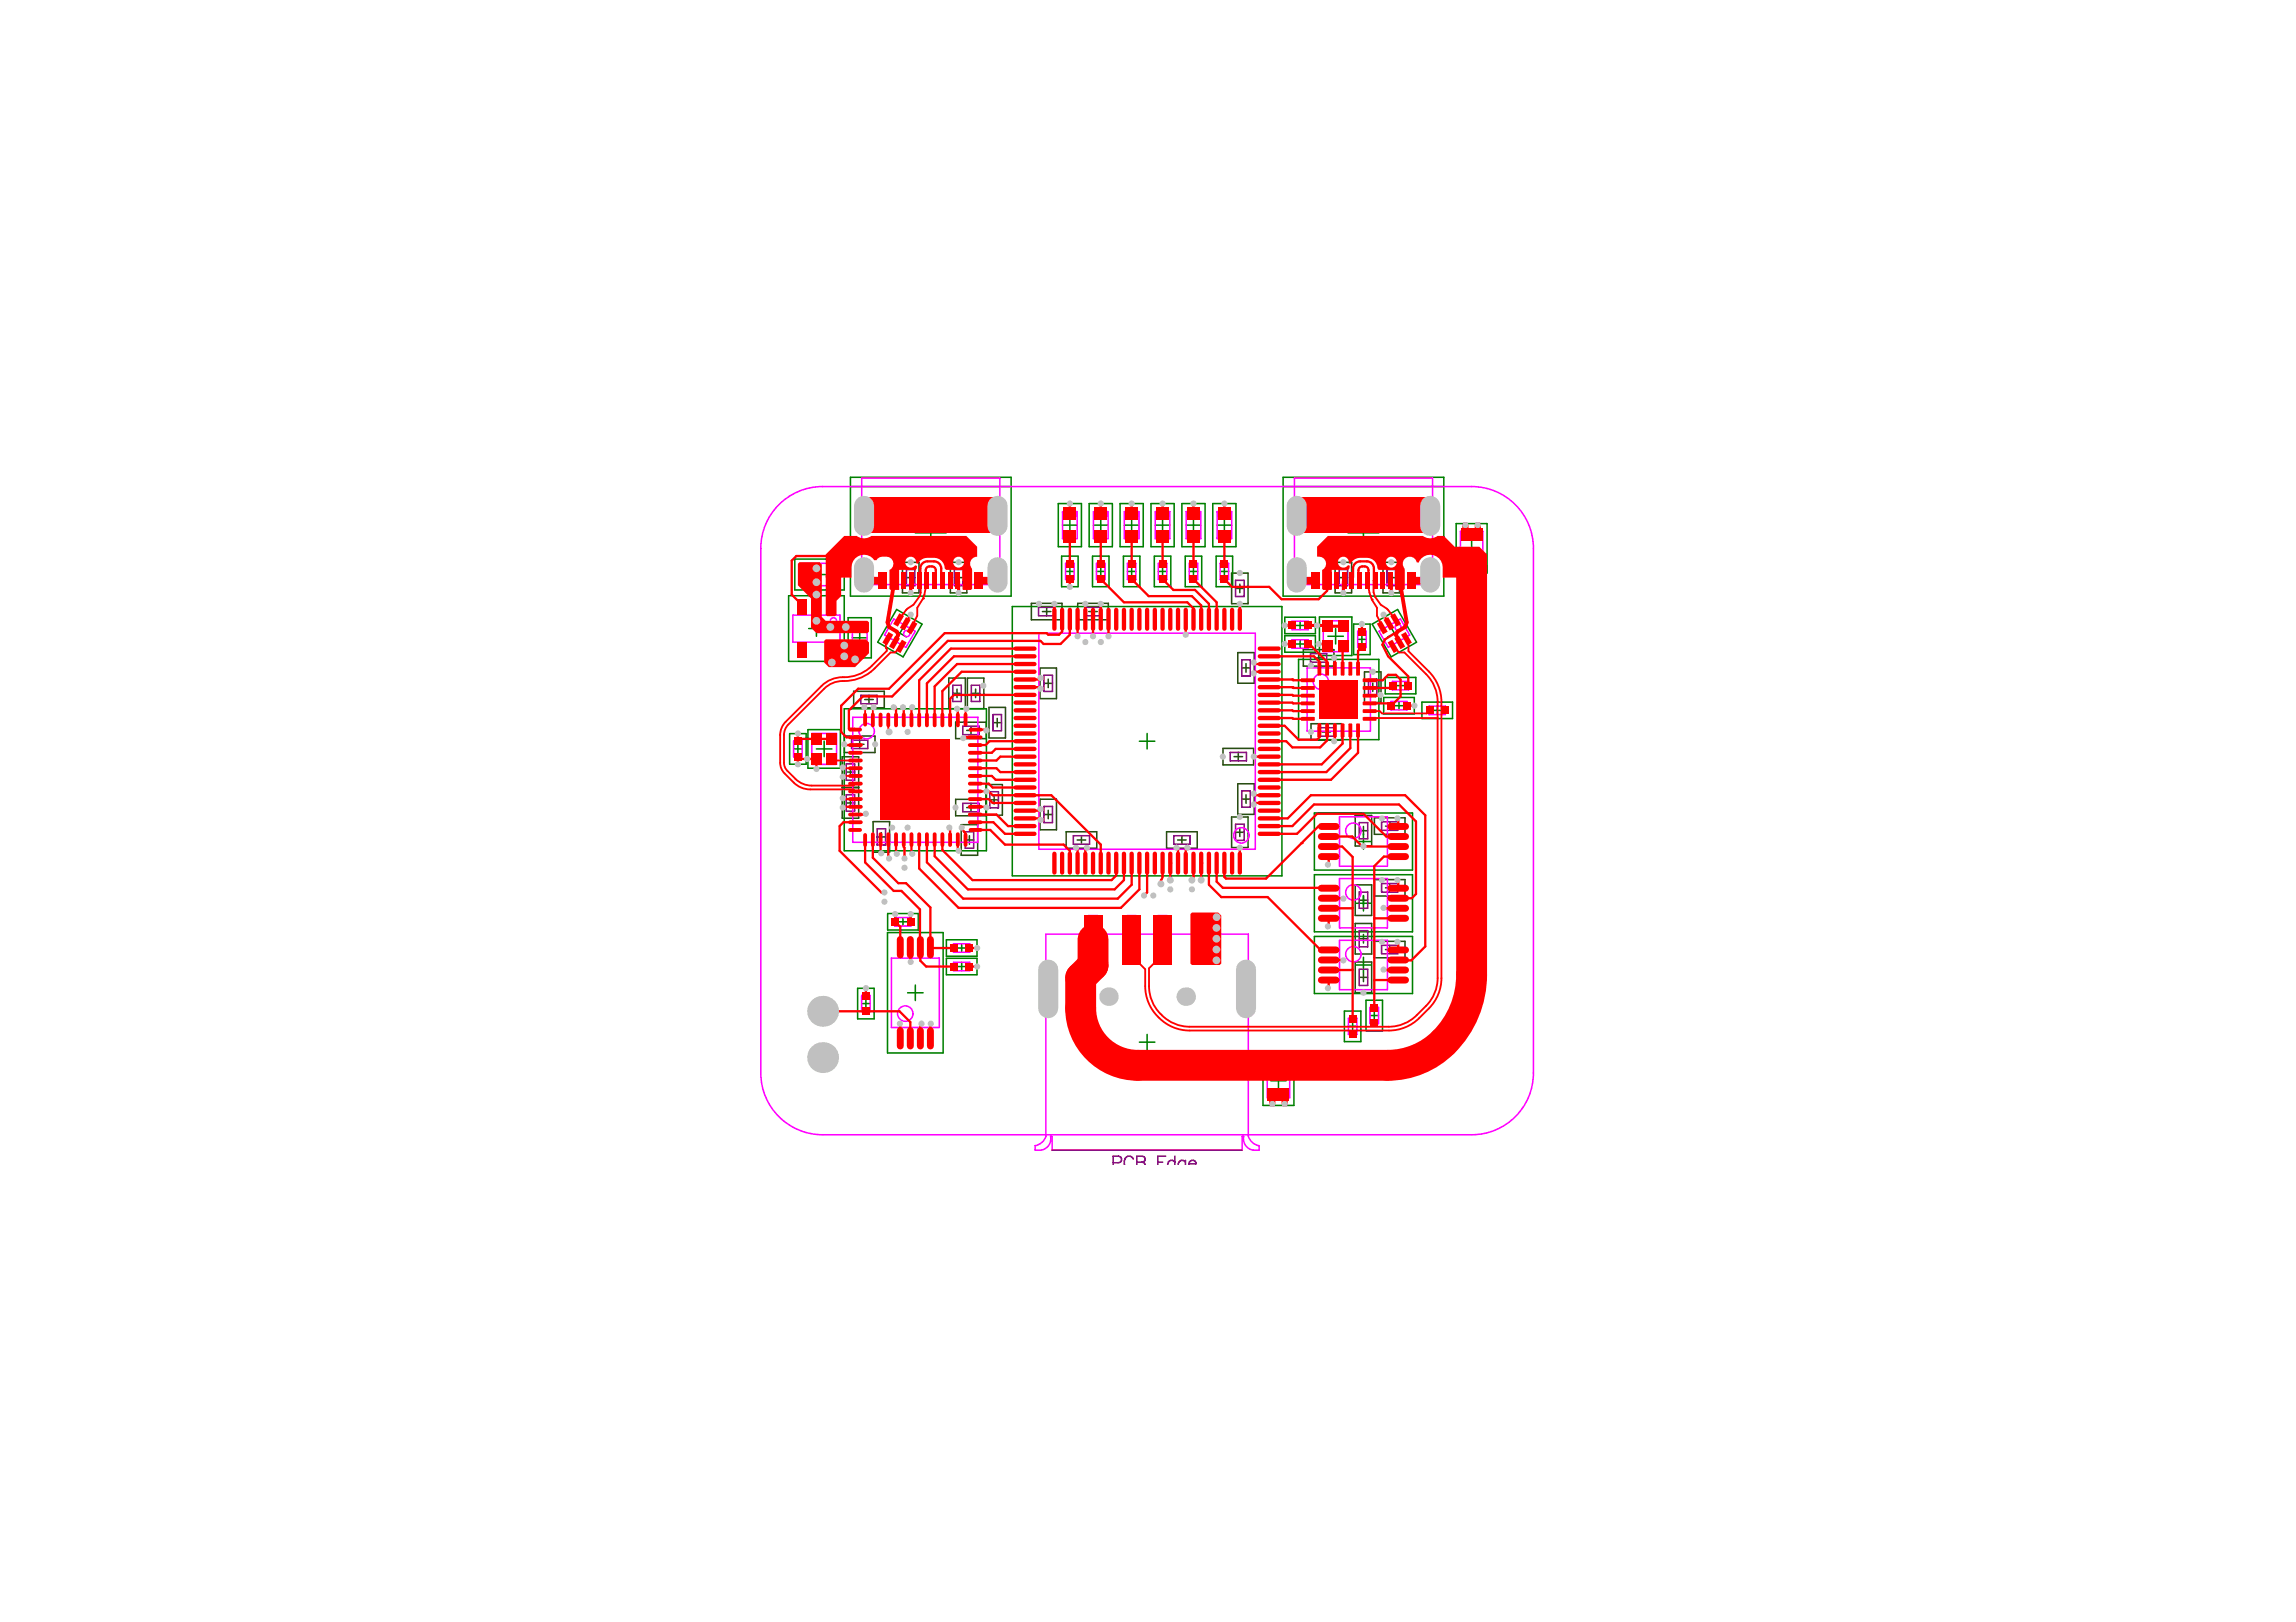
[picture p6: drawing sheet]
<svg xmlns="http://www.w3.org/2000/svg" width="297mm" height="210mm" viewBox="0 0 297 210" stroke-linecap="round" stroke-linejoin="round" font-family="sans-serif">
<g fill="none" stroke="#274e13" stroke-width=".2">
<path d="M116.8 72.8h2.1v3.9h-2.1zM117.3 74.7h1.1M117.8 74.2v1.1M123 72.8h2.1v3.9h-2.1zM123.5 74.7h1.1M124 74.2v1.1M133.4 78.1h4v2.1h-4zM134.9 79.1h1.1M135.4 78.6v1.1M139.4 78.1h4v2.1h-4zM140.9 79.1h1.1M141.4 78.6v1.1"/>
<path d="M159.3 74.2h2.2v3.9h-2.2zM159.9 76.1h1M160.4 75.6v1.1M172.7 72.8h2.2v3.9h-2.2zM173.2 74.7h1.1M173.8 74.2v1.1M178.9 72.8h2.2v3.9h-2.2zM179.4 74.7h1.1M180 74.2v1.1M109 97.9h2.1v4h-2.1zM109.2 95.3h4v2.1h-4zM109.5 99.9h1.1"/>
<path d="M110 99.4v1.1M110.4 89.5h4v2.1h-4zM110.7 96.3h1.1M111.2 95.8v1.1M111.9 90.5h1.1M112.4 90v1.1M122.7 87.7h2.2v4h-2.2zM123.3 89.7h1.1M123.6 93.5h4v2.1h-4zM123.8 89.2v1.1M125.1 94.5h1.1M125.1 87.7h2.2v4h-2.2z"/>
<path d="M125.6 94v1.1M125.7 89.7h1.1M126.2 89.2v1.1M127.9 91.5h2.2v4h-2.2zM128.5 93.5h1.1M129 93v1.1M134.5 86.5h2.2v3.9h-2.2zM135.1 88.4h1.1M135.6 87.9v1.1M158.2 96.9h4v2.1h-4zM159.7 97.9h1M160.1 84.5h2.2v3.9h-2.2z"/>
<path d="M160.2 97.4v1.1M160.6 86.4h1.1M161.2 85.9v1.1M168.6 84.1h4v2.1h-4zM169.6 93.7h4v2.1h-4zM170 85.1h1.1M170.6 84.6v1.1M171 94.7h1.1M171.6 94.2v1.1M176.5 87h2.2v3.9h-2.2zM177 88.9h1.1M177.6 88.4v1.1"/>
<path d="M109 101.9h2.1v4h-2.1zM109.5 103.9h1.1M110 103.4v1.1M113 106.3h2.1v4h-2.1zM113.5 108.3h1.1M114 107.8v1.1M123.6 103.4h4v2.2h-4zM124.3 106.7h2.2v4h-2.2zM124.9 108.7h1.1M125.1 104.5h1.1M125.4 108.2v1.1M125.6 104v1.1"/>
<path d="M127.5 101.5h2.2v4h-2.2zM128.1 103.5h1.1M128.6 103v1.1M134.5 103.4h2.2v4h-2.2zM135.1 105.4h1.1M135.6 104.9v1.1M137.9 107.6h4v2.2h-4zM139.4 108.7h1.1M139.9 108.2v1.1M150.9 107.6h4v2.2h-4zM152.4 108.7h1.1M152.9 108.2v1.1"/>
<path d="M159.3 105.7h2.2v4h-2.2zM159.9 107.7h1M160.1 101.4h2.2v4h-2.2zM160.4 107.2v1.1M160.6 103.4h1.1M161.2 102.9v1.1M175.3 105.5h2.2v4h-2.2zM175.3 114.5h2.2v4h-2.2zM175.3 119.5h2.2v4h-2.2zM175.8 116.5h1.1M175.8 107.5h1.1M176.4 107v1.1"/>
<path d="M176.4 115.9v1.1M177.8 105.8h4v2.2h-4zM177.8 113.8h4v2.2h-4zM179.2 114.9h1.1M179.2 106.9h1.1M179.8 106.4v1.1M179.8 114.3v1.1M175.3 124.5h2.2v4h-2.2zM175.8 126.5h1.1M175.8 121.5h1.1M176.4 120.9v1.1M176.4 125.9v1.1"/>
<path d="M177.8 121.8h4v2.1h-4zM179.2 122.9h1.1M179.8 122.3v1.1"/>
</g>
<g fill="none" stroke="#008000" stroke-width=".2">
<path d="M102 77.1h7.2v8.5h-7.2zM102.8 72.4h6.4v3.9h-6.4zM105 74.3h2M106 73.4v1.9M109.7 79.9h3v5.2h-3zM110 61.8h20.8v15.3h-20.8zM110 63h20.8M116 78.9l3.3 1.9-2.5 4.2-3.2-1.9zM118.4 69h4M120.4 67v4M131 78.5h34.8v34.8h-34.8zM136.9 65.2h3v5.5h-3z"/>
<path d="M137.3 72h2.2v3.9h-2.2zM137.5 68h1.9M137.9 74h1.1M138.4 67v1.9M138.4 73.4v1.1M140.9 65.2h3v5.5h-3zM141.3 72h2.2v3.9h-2.2zM141.5 68h1.9M141.9 74h1.1M142.4 67v1.9M142.4 73.4v1.1M144.9 65.2h3v5.5h-3z"/>
<path d="M145.3 72h2.2v3.9h-2.2zM145.5 68h1.9M145.9 74h1.1M146.4 67v1.9M146.4 73.4v1.1M148.9 65.2h3v5.5h-3zM149.3 72h2.2v3.9h-2.2zM149.5 68h1.9M149.9 74h1.1M150.4 67v1.9M150.4 73.4v1.1M152.9 65.2h3v5.5h-3z"/>
<path d="M153.3 72h2.2v3.9h-2.2zM153.5 68h1.9M153.9 74h1.1M154.4 67v1.9M154.4 73.4v1.1M156.9 65.2h3v5.5h-3zM157.3 72h2.2v3.9h-2.2zM157.5 68h1.9M157.9 74h1.1M158.4 67v1.9M158.4 73.4v1.1M166 61.8h20.8v15.3h-20.8z"/>
<path d="M166 63h20.8M166.2 79.9h4v2.1h-4zM170.7 79.8h4.2v5h-4.2zM174.4 69h4M176.4 67v4M188.4 67.8h4v6.4h-4zM189.4 71h2M190.4 70v2M102.2 94.9h2.1v4h-2.1zM102.7 96.9h1.1M103.2 96.4v1.1M104.5 94.4h4.2v5h-4.2z"/>
<path d="M104.6 81.3h2M105.6 80.3v2M105.6 96.9h2M106.6 95.9v2M109.2 91.7h18.4v18.4h-18.4zM110.3 82.5h1.9M111.2 81.6v1.9M115.6 81.4l1.7 1M116.9 81.1l-1 1.7M118.4 99.9v2M147.4 95.9h2M148.4 94.9v2"/>
<path d="M166.2 82.3h4v2.1h-4zM167.6 80.9h1.1M167.6 83.3h1.1M168 85.3h10.4v10.4h-10.4zM168.2 80.4v1.1M168.2 82.8v1.1M171.8 82.3h2M172.2 90.5h2M172.8 81.3v2M173.2 89.5v2M175.1 80.8h2.2v3.9h-2.2zM175.6 82.7h1.1"/>
<path d="M176.2 82.2v1.1M177.5 80.8l3.3-1.9 2.5 4.2-3.3 1.9zM179 90.3h4v2.1h-4zM179.2 87.7h4v2.1h-4zM179.9 81.1l1 1.7M180.4 91.3h1.1M180.6 88.7h1.1M181 90.8v1.1M181.2 88.2v1.1M181.3 81.4l-1.8 1M184 90.9h3.9v2.1h-3.9zM185.4 91.9h1.1"/>
<path d="M185.9 91.4v1.1M114.8 118.2h4v2.2h-4zM116.3 119.3h1.1M116.8 118.7v1.1M117.4 100.9h2M170 105.2h12.7v7.4h-12.7zM170 113.2h12.7v7.4h-12.7zM175.4 116.9h2M175.4 108.9h2M176.4 107.9v2M176.4 115.9v2M111 127.9h2.1v4h-2.1z"/>
<path d="M111.5 129.9h1.1M112 129.3v1.1M114.8 120.7h7.2v15.6h-7.2zM117.4 128.5h2M118.4 127.5v2M122.4 121.6h4v2.1h-4zM122.4 124h4v2.1h-4zM123.9 122.7h1.1M123.9 125.1h1.1M124.4 122.1v1.1M124.4 124.5v1.1M147.4 134.9h2"/>
<path d="M148.4 133.9v2M163.4 136.7h4v6.4h-4zM164.4 139.9h2M165.4 138.9v2M170 121.2h12.7v7.4h-12.7zM173.9 130.8h2.2v4h-2.2zM174.4 132.8h1.1M175 132.3v1.1M175.4 124.9h2M176.4 123.9v2M176.7 129.4h2.2v4h-2.2zM177.2 131.4h1.1"/>
<path d="M177.8 130.9v1.1"/>
<circle cx="106.4" cy="136.9" r="1.2"/>
<circle cx="106.4" cy="130.9" r="1.2"/>
</g>
<g fill="none" stroke="#800080" stroke-width=".2">
<path d="M117.3 73.7h1.1v2.1h-1.1zM123.5 73.7h1.1v2.1h-1.1zM134.4 78.6h2.1v1.1h-2.1zM140.4 78.6h2.1v1.1h-2.1zM159.9 75.1h1v2.1h-1zM173.2 73.7h1.1v2.1h-1.1zM179.4 73.7h1.1v2.1h-1.1zM109.5 98.9h1.1v2.1h-1.1zM110.2 95.8h2.1v1.1h-2.1zM111.4 90h2.1v1.1h-2.1zM123.3 88.7h1.1v2.1h-1.1zM124.6 94h2.1v1.1h-2.1z"/>
<path d="M125.7 88.7h1.1v2.1h-1.1zM128.5 92.5h1.1v2.1h-1.1zM135.1 87.4h1.1v2.1h-1.1zM159.2 97.4h2v1.1h-2zM160.6 85.4h1.1v2.1h-1.1zM169.5 84.6h2.1v1.1h-2.1zM170.5 94.2h2.1v1.1h-2.1zM177 87.9h1.1v2.1h-1.1zM109.5 102.9h1.1v2.1h-1.1zM113.5 107.3h1.1v2.1h-1.1zM124.6 104h2.1v1.1h-2.1zM124.9 107.7h1.1v2.1h-1.1z"/>
<path d="M128.1 102.5h1.1v2.1h-1.1zM135.1 104.4h1.1v2.1h-1.1zM138.9 108.2h2.1v1.1h-2.1zM151.9 108.2h2.1v1.1h-2.1zM159.9 106.7h1v2.1h-1zM160.6 102.4h1.1v2.1h-1.1zM175.8 106.5h1.1v2.1h-1.1zM175.8 115.4h1.1v2.1h-1.1zM178.7 114.3h2.1v1.1h-2.1zM178.7 106.4h2.1v1.1h-2.1zM175.8 125.4h1.1v2.1h-1.1zM175.8 120.4h1.1v2.1h-1.1z"/>
<path d="M178.7 122.3h2.1v1.1h-2.1z"/>
</g>
<g fill="#f0f">
<path d="M137.5 66.2h1.9v.7h-1.9z"/>
<path d="M157.5 66.2h1.9v.7h-1.9z"/>
<path d="M153.5 66.2h1.9v.7h-1.9z"/>
<path d="M149.5 66.2h1.9v.7h-1.9z"/>
<path d="M145.5 66.2h1.9v.7h-1.9z"/>
<path d="M141.5 66.2h1.9v.7h-1.9z"/>
</g>
<g fill="none" stroke="#f0f" stroke-width=".2">
<path d="M100.8 65.3a8 8 0 0 1 5.6-2.3h84a8 8 0 0 1 8 8v67.9a8 8 0 0 1-8 7.9h-84a8 8 0 0 1-8-7.9v-67.9a8 8 0 0 1 2.4-5.7zM102.6 79.6h6.1v3.5h-6.1zM103.8 72.9h4.4v2.9h-4.4zM111.5 61.9h17.9v13.7h-17.9zM137.5 66.2h1.9v3.5h-1.9zM137.9 72.9h1.1v2.1h-1.1zM141.5 66.2h1.9v3.5h-1.9zM141.9 72.9h1.1v2.1h-1.1zM145.5 66.2h1.9v3.5h-1.9zM145.9 72.9h1.1v2.1h-1.1zM149.5 66.2h1.9v3.5h-1.9zM149.9 72.9h1.1v2.1h-1.1z"/>
<path d="M153.5 66.2h1.9v3.5h-1.9zM153.9 72.9h1.1v2.1h-1.1zM157.5 66.2h1.9v3.5h-1.9zM157.9 72.9h1.1v2.1h-1.1zM167.5 61.9h17.8v13.7h-17.8zM188.9 68.8h2.9v4.4h-2.9zM102.7 95.9h1.1v2.1h-1.1zM105 94.9h3.2v4h-3.2zM110.3 80.8h1.9v3.5h-1.9zM110.3 92.8h16.2v16.2h-16.2zM115.6 80.1l2.8 1.6-1.2 2.1-2.8-1.6zM134.4 81.9h28v28h-28z"/>
<path d="M167.1 80.4h2.1v1.1h-2.1zM167.1 82.8h2.1v1.1h-2.1zM169.1 86.4h8.2v8.2h-8.2zM171.2 80.3h3.2v4h-3.2zM175.6 81.7h1.1v2.1h-1.1zM178.4 81.7l2.8-1.6 1.2 2.1-2.8 1.6zM179.9 90.8h2.1v1.1h-2.1zM180.1 88.2h2.1v1.1h-2.1zM184.9 91.4h2.1v1.1h-2.1zM115.8 118.7h2.1v1.1h-2.1zM173.3 105.7h6.2v6.4h-6.2zM173.3 113.7h6.2v6.4h-6.2z"/>
<path d="M111.5 128.8h1.1v2.1h-1.1zM115.3 124h6.2v9h-6.2zM123.4 122.1h2.1v1.1h-2.1zM123.4 124.5h2.1v1.1h-2.1zM135.3 120.9h26.2v26.1a1.76 1.76 0 0 0 1.4 1.3v.5a1.56 1.56 0 0 1-2-1.8h-.2v1.8h-24.6v-1.8h-.2a1.59 1.59 0 0 1-2 1.8v-.5a1.76 1.76 0 0 0 1.4-1.3zM140.8 120.9v-2.4h1.2v2.4M145.8 120.9v-2.4h1.2v2.4M149.8 120.9v-2.4h1.2v2.4M154.8 120.9v-2.4h1.2v2.4M163.9 137.7h2.9v4.4h-2.9zM173.3 121.7h6.2v6.4h-6.2zM174.4 131.8h1.1v2.1h-1.1z"/>
<path d="M177.2 130.4h1.1v2.1h-1.1z"/>
<circle cx="105.7" cy="95.6" r=".3"/>
<circle cx="107.8" cy="80.3" r=".4"/>
<circle cx="112.1" cy="94.6" r="1"/>
<circle cx="117.3" cy="82" r=".4"/>
<circle cx="170.9" cy="88.2" r="1"/>
<circle cx="171.9" cy="81" r=".3"/>
<circle cx="180.9" cy="81.2" r=".4"/>
<circle cx="160.6" cy="108.1" r="1"/>
<circle cx="175.1" cy="107.5" r="1"/>
<circle cx="175.1" cy="115.5" r="1"/>
<circle cx="117.1" cy="131.2" r="1"/>
<circle cx="175.1" cy="123.5" r="1"/>
</g>
<g fill="none" stroke="#800080" stroke-width=".2">
<path d="M136.1 148.8h24.6M144 150.5h.7a.43 .43 0 0 0 .4-.5 .43 .43 0 0 0-.4-.4h-.7v1.2M146.6 150a.6 .6 0 0 0-.7-.4 .6 .6 0 0 0-.4 .6v.6M147.1 150.4h.7M147.8 150.4l.2-.1a.37 .37 0 0 0 0-.6l-.9-.1v1.2M147.8 150.4l.3 .1 .1 .3M149.8 150.4h.6M150.8 149.6h-1v1.2M152 149.6v1.2M152 150.4a.51 .51 0 0 0-.6-.2 .51 .51 0 0 0-.3 .6M153.4 150.4a.51 .51 0 0 0-.7-.2 .51 .51 0 0 0-.3 .6M153.4 150.2v.6"/>
<path d="M153.8 150.6v.2M153.9 150.4a.45 .45 0 0 1 .5-.2 .45 .45 0 0 1 .3 .4h-.9z"/>
</g>
<g fill="#f00">
<path d="M167.8 64.4h17.2v4.6h-17.2z"/>
<path d="M111.8 64.4h17.2v4.6h-17.2z"/>
<path d="M154 118.3l.2-.2h3.4l.4 .4v6.2l-.2 .2h-3.6l-.2-.2z"/>
<path d="M106.8 82.7h5.2l.4 .4v1.4l-1.8 1.8h-3.4l-.6-.6v-2.8z"/>
<path d="M103.2 73l.2-.2h2.6l.3 .3v6.7l.5 .5h5.4l.2 .2v1.2l-.2 .2h-6.6l-.7-.7v-3.8l-1.7-1.7z"/>
<path d="M106.8 74.5h2v2.6l-.6 .6v1.8l-.2 .2h-1l-.2-.2z"/>
<path d="M170.4 70.8l1.4-1.4h12.3a1.55 1.55 0 0 0 1.9 0h.8l1.4 1.4h3.2l1 1v2.2l-.8 .7h-5v-1.3a1.6 1.6 0 0 0-1.3-1.6 1.6 1.6 0 0 0-1.8 1h-.2a.92 .92 0 0 0-1.3-.7 .92 .92 0 0 0-.3 1.4v2.7l-.1 .1h-1h-.1v-2.5h-2.2l-.1-.2a1.36 1.36 0 0 0-1.4-1.4h-.8a1.35 1.35 0 0 0-1.3 .8l-.2-.1a.71 .71 0 0 0-.8-.9 .71 .71 0 0 0-.5 1.1 .71 .71 0 0 0 1.2 0l.2 .1v.4l-.2 .2h-2.1v2.5h-1.1l-.2-.1v-2.4a.93 .93 0 0 0 .5-1.2 .93 .93 0 0 0-1.1-.6zM179.3 72.8a.71 .71 0 0 0 1.4 0 .71 .71 0 0 0-1.4 0z"/>
<path d="M106.8 71.8l2.4-2.4h1.6a1.55 1.55 0 0 0 1.9 0h12.3l1.4 1.4v1.3a.89 .89 0 0 0-.8 .5 .89 .89 0 0 0 .1 .9l.1 2.7-.2 .1h-1h-.1v-2.5h-2.1l-.2-.2a1.38 1.38 0 0 0-1.4-1.4h-.8a1.33 1.33 0 0 0-1.2 .8l-.3-.1a.71 .71 0 0 0-.8-.8 .71 .71 0 0 0-.5 1 .71 .71 0 0 0 1.2 0l.2 .1-.1 .6h-2.2v2.5h-1.1l-.1-.1v-2.4a.91 .91 0 0 0 .5-1.1 .91 .91 0 0 0-.9-.7 1.14 1.14 0 0 0-1.3 .5h-.3a1.61 1.61 0 0 0-1.8-.6 1.61 1.61 0 0 0-1.1 1.5v1.3h-3.4zM123.3 72.8a.71 .71 0 0 0 1.4 0 .71 .71 0 0 0-1.4 0z"/>
</g>
<g fill="none" stroke="#f00" stroke-width=".24">
<path d="M117.9 75.1l-.1 .1M119.1 75.1v1.6l-.1 .4-.8 1.2-1 .6-.9 1.3M119.4 77.4h.1M119.4 77.4l-.7 1.3v1l-.7 1.5M119.9 75.2l-.5 2.2M123.9 75.1l.1 .1M173.9 75.1l-.1 .1M176.9 75.2l.3 1.5 .3 .9M177.5 77.6h.1M177.5 77.6l.6 1.1v1l.7 1.5M177.9 75.1h-.2a3.2 3.2 0 0 0 1.7 3.7l1.2 1.4M179.9 75.1l.1 .1"/>
<path d="M100.9 95.1v3.6a1.93 1.93 0 0 0 .6 1.4 4.8 4.8 0 0 0 2.8 2l6.1 .1 .3 .2M100.9 95.1h.1M107.6 98.2l.2 .2h3.1M109 99.3l.1 .1h1.6M111.8 91.5l.1 .1v1.6M113 91.5l-.1 .1v1.6M114.9 82.7l-.3 .2v.9l.1 .2v.2l-1.9 2a5.5 5.5 0 0 1-4.3 1.5 3.9 3.9 0 0 0-2.2 1.1l-4.7 4.6a2.41 2.41 0 0 0-.7 1.7M114.9 82.7h.1M114.9 93.2v1.3l.1 .2M116.6 83.6l-.8 .8h-.6l-2.1 2.1a5.9 5.9 0 0 1-4.6 1.7 3.4 3.4 0 0 0-1.9 .9l-4.6 4.7a1.93 1.93 0 0 0-.6 1.3v3.6a1.45 1.45 0 0 0 .5 1 4.5 4.5 0 0 0 2.7 1.9l5.8 .1 .3-.3M116.6 83.6h.1M125 91.7l-.1 .1v1.4"/>
<path d="M180.2 83.6h.1M180.2 83.6l.8 .8h.7l2.8 2.8a5.1 5.1 0 0 1 1.5 3.6v35.8a5.1 5.1 0 0 1-1.5 3.6 7.5 7.5 0 0 1-3.1 2.4l-1.7 .3h-25.8a5.4 5.4 0 0 1-5.2-5.3v-2.3l1.7-1.7v-2M182 82.7l.2 .2v1.4l2.7 2.6a5.6 5.6 0 0 1 1.6 3.9v35.8a5.5 5.5 0 0 1-1.6 3.9 8 8 0 0 1-3.4 2.5l-1.2 .3-.6 .1h-25.8a5.9 5.9 0 0 1-5.7-5.8v-2.2l-1.8-1.7v-2.1M182 82.7h.1M185 91.9l-.4 .4h-5.8l-.3-.3h-1.3M186 92.9h-8.7l-.1 .1M110.7 100.4h-1.6l-.1 .1"/>
</g>
<g fill="none" stroke="#f00" stroke-width=".3">
<path d="M105.8 73.6h-.2v6.7M107.8 74.3v-1.5l-.8-.8h-4l-.6 .6v4.3l1.3 1.3v.4M117.8 79.5l-.7 1.2M121 74.5l.1-.7a.67 .67 0 0 0-.7-.5 .67 .67 0 0 0-.6 .5v1.2l.1 .1v.9M121.8 74.7v-1.1a.93 .93 0 0 0-1-1h-.8a.91 .91 0 0 0-.9 1v1.5M136.4 78.1v2M138.4 65.2v1.3M138.4 69.5v3.5M138.4 74.9v1M140.4 78.1v2M142.4 74.9l3 3h8.2l.8 .8v1.4M142.4 65.2v1.3"/>
<path d="M142.4 69.5v3.5M142.4 78.1v2M146.4 65.2v1.3M146.4 69.5v3.5M146.4 74.9l2.2 2.2h5.6l1.2 1.2v1.8M150.4 74.9l1.4 1.4h2.8l1.8 1.8v2M150.4 65.2v1.3M150.4 69.5v3.5M154.4 74.9l3 3v2.2M154.4 65.2v1.3M154.4 69.5v3.5M158.4 65.2v1.3"/>
<path d="M158.4 69.5v3.5M158.4 74.9l1 1h4.8l1.6 1.6h4.8l1.1-1.1v-1.3M160.4 78.1v2M175 74.7v-1.1a.93 .93 0 0 1 1-1h.8a.91 .91 0 0 1 .9 1v1.5l.2 .1M175.8 74.5l-.1-.7a.67 .67 0 0 1 .7-.5 .67 .67 0 0 1 .6 .5v1.2l-.1 .1M179 79.5l.7 1.2M103.2 98.9v-1l.3 .3h2.1v1.3M103.2 94.9v1l.3-.3h4.1M107.4 81.1h3.8M107.5 84.1l.6-.6h1.1v1.4M109.2 96.3l.1 .1h1.4M109.2 84.9l.4 .4h1"/>
<path d="M109.2 84.9l-.8 .8h-.8M111.2 81.1h.1M115.6 91.5l.3 .1v1.6M116.8 91.5l.1 .1v1.6M118 91.5l-.1 .1v1.6M123.8 91.7l.1 .1v1.4M126.2 99.4h2.7l.5 .5h3.2M126.2 94.4h1.3l.1 .1M132.6 95.9h.1M132.6 96.9h.1M132.6 95.9h-4.6l-.5 .5h-1.3M132.6 97.9h-3.2l-.5 .5h-2.7"/>
<path d="M132.6 86.9h-8.2l-2.5 2.5v3.8M132.6 85.9h-8.8l-2.9 2.9v4.4M132.6 88.9h1.8l.2 .2M132.6 89.9h-9.2l-.5 .5v2.8M132.6 84.9h-9.2l-3.5 3.5v4.8M132.6 83.9h-9.6l-4.1 4.1v5.2M132.6 96.9h-3.8l-.5 .5h-2.1M134.6 87.7l-.2 .2h-1.8M137.4 80.1v1.6l-.4 .4h-1.4l-.2-.2h-13.2l-7.2 7.2h-4l-2.2 2.2v3.4l.7 .7h1.2M138.4 80.1v2l-1.2 1.2h-2.2l-.4-.4h-12l-7.2 7.2h-3.8l-1.8 1.8v2.4h.8l.1 .1M139.4 80.1h.1M139.4 80.1v2.2"/>
<path d="M141.4 80.1v2.2M143.4 80.1v2.2M153.4 80.1v2M160.4 80.1h.1M162.2 97.9h.1M162.2 97.9h2M162.2 85.7l.2 .2h1.8M164.2 91.9h.1M164.2 89.9l5 .1M164.2 90.9l5 .1M164.2 84.9h5.8l.7 .7v.9M164.2 93.9h2l1.8 1.8h2.4l.3-.3v-.9"/>
<path d="M164.2 86.9h-1.8l-.2 .2M164.2 87.9h3M164.2 88.9h3M164.2 92.9l5 .1M164.2 91.9l5 .1M166.2 83.3h1M167.2 88.9h.1M167.2 87.9h.1M167.2 87.9l.1 .1h1.9M167.2 88.9l.1 .1h1.9M169.6 83.5l2.1 2.1v.9M170.6 83.3h.9l.3 .3"/>
<path d="M171.7 94.5v1.3l-.9 .9h-3.6l-.8-.8h-2.2M172.6 85.1l.1 .1v1.3M172.7 94.5v1.3l-.1 .1M173.7 94.5v1.7l-2.7 2.7h-6.8M173.8 83.6l-.1 .1v2.8M174.7 94.5v2.3l-3.1 3.1h-7.4M175.7 94.5v2.9l-3.5 3.5h-8M176.2 83.7l-.5 .5v2.3M176.2 80.7v1M177.2 88h1.7l.7-.7h1l.6 .6v2.2l-1.2 1.2-.3-.3h-2.5M178.6 89.9l-.1 .1h-1.3M180.2 88.7l-.3 .3h-2.7"/>
<path d="M180.5 81.9l-1.3 .8-.4 .7 .8 1.5 2.6 2.6v1.2M182 91.3h1M109 103.3l.1 .1h1.6M110.7 104.4h-1.6l-.1 .1M110.7 106.4h-1.6l-.5 .5v3.2l5.4 5.4h.4M111.9 108.7v2.9l3.7 3.7h1l2.4 2.4 .1 6.6 .7 .8h3.6M112 105.3h.1M112 105.3l-.1 .1h-1.2M112.9 108.7v2.3l3.3 3.3h1l3.2 3.1v5.2l.1 .1h2.9M113.9 108.7v1.6l.1 .1M114.9 108.7v2.3l.1 .1M115.8 118.3v1l.7 .6v2.7"/>
<path d="M115.9 108.7v1.7l.1 .1M116.9 108.7l.1 2.4M117 111.1h.1M117.8 118.3v1M117.8 119.3h.1M117.9 108.7v1.7l.1 .1M118.9 108.7v3.7l5.1 5.1h21l2.4-2.4v-3.4M119.9 108.7v2.9l4.7 4.7h20l1.8-1.8v-2.8M120.9 108.7v2.1l4.3 4.3h19l1.2-1.2v-2.2M121.9 108.7v1.3l3.9 3.9h18l.6-.6v-1.6M122.8 107.1l.1 .1v1.5M123.9 108.7v1.3l.1 .1"/>
<path d="M124.4 107.1v.2l.5 .5v.9M126.2 103.4h1.7l.5 .5h4.2M126.2 104.4h1.3l.1 .1M126.2 102.4h1.7l.5 .5h7.6l6.4 6.4v2.4M126.2 105.4h2.7l1.5 1.5h2.2M126.2 106.4h2.3l1.5 1.5h2.6M126.2 107.4h1.9l1.9 1.9h7.6l.8 .8v1.6M126.2 100.4h2.1l.5 .5h3.8M126.2 101.4h1.7l.5 .5h4.2M132.6 100.9h.1M132.6 103.9h.1M132.6 105.9h1.8l.2 .2"/>
<path d="M134.6 104.7l-.2 .2h-1.8M139.2 109.7l.2 .2v1.8M140.6 109.7l-.2 .2v1.8M148.4 111.7v3.8l-.4 .4M150.4 111.7v1.7l-.2 .5v.5M151.4 111.7h.1M151.4 111.7v2.2M152.2 109.7l.2 .2v1.8M153.6 109.7l-.2 .2v1.8M154.4 111.7v1.7l-.2 .5M155.4 111.7h.1M155.4 111.7v2.2"/>
<path d="M156.4 111.7v2.8l1.6 1.6h6l6.8 6.8h1.1M157.4 111.7v2.4l.8 .8h13.7M160.4 109.7h.1M160.4 109.7v2M162.2 102.7l.2 .2h1.8M164.2 106.9h3l2.8-2.8h11l2.2 2.2v9.4l-.6 .5h-1.7M164.2 107.9h3.6l2.6-2.6h6l2.9 3h1.6M164.2 105.9h2.4l3-3h12.2l2.6 2.6v17l-1.8 1.8-1.7-.1M164.2 103.9h-1.8l-.2 .2M168.4 109.1h.1M171.9 116.2l1.9 .1M171.9 109.6h1.7l1.4 1.3v20.9"/>
<path d="M171.9 108.3h3l1.3 1.3h4.7M171.9 107h-1.4l-6.7 6.7h-5.2l-.2-.2v-1.8M171.9 110.8v1l-.1 .1M171.9 118.8v1l-.1 .1M175 117.5h-3.1M179 117.5h1.9M180.8 105.9l.1 .1v1M180.8 113.9l.1 .1v.9M180.9 110.8h-1.9l-1.2 1.3v18.3M180.9 118.8l-3.1 .1M106.4 130.9h.1M106.4 130.9h10l1.4 1.4v2.1"/>
<path d="M112 127.9v1M116.4 132.5l.1 1.9M117.8 122.6v1.9M119.2 132.5l-.1 .1v1.8M120.4 132.5v1.9M125.4 125.1h1M125.4 122.7h1M171.9 124.2l1.9 .1M171.9 126.8v1l-.1 .1M175 125.5h-3.1M179 125.5h1.9M180.8 121.9l.1 .1v.9"/>
<path d="M180.9 126.8l-3.1 .1"/>
</g>
<path d="M117.8 75.2v1.5M124 75.2v1.5M173.8 75.2v1.5M180 75.2v1.5M126.2 95.4h-1.5l-.1 .1M166.2 80.9h1M169.2 80.9l4.6 .1" fill="none" stroke="#f00" stroke-width=".4"/>
<path d="M189.6 68v.8l.4 .4h.8l.4-.4v-.8M164.6 142.9v-.8l.4-.4h.8l.4 .4v.8" fill="none" stroke="#f00" stroke-width=".8"/>
<path d="M111.8 74.4l.7 .7h1.7M129.1 74.4l-.8 .7h-1.7M167.8 74.4l.7 .7h1.7M185 74.4l-.7 .7h-1.7" fill="none" stroke="#f00" stroke-width="1"/>
<path d="M115.7 75.1l-.9 5.4 .2 .6 1 .6 .2 .4-.5 1.1M181.1 75.1l.9 5.4-.2 .6-1 .6-.2 .4 .5 1.1" fill="none" stroke="#f00" stroke-width=".5"/>
<path d="M190.4 73.2v52.9a11.9 11.9 0 0 1-7.4 11.1 10.2 10.2 0 0 1-3.5 .7h-32.3a7.4 7.4 0 0 1-7.4-7.4v-4l1.6-1.6v-3.3" fill="none" stroke="#f00" stroke-width="4"/>
<g fill="#c0c0c0">
<circle cx="179" cy="125.5" r=".4"/>
<circle cx="173.8" cy="124.3" r=".4"/>
<circle cx="179" cy="117.5" r=".4"/>
<circle cx="173.8" cy="116.3" r=".4"/>
<circle cx="178.8" cy="113.9" r=".4"/>
<circle cx="178.8" cy="121.9" r=".4"/>
<circle cx="117" cy="111.1" r=".4"/>
<circle cx="117" cy="112.3" r=".4"/>
<circle cx="123.6" cy="104.5" r=".4"/>
<circle cx="177.6" cy="86.9" r=".4"/>
<circle cx="174.3" cy="89.4" r=".6"/>
<circle cx="172.1" cy="91.6" r=".6"/>
<circle cx="172.1" cy="89.4" r=".6"/>
<circle cx="174.3" cy="91.6" r=".6"/>
<circle cx="109" cy="103.3" r=".4"/>
<circle cx="109" cy="104.5" r=".4"/>
<circle cx="170.4" cy="80.9" r=".4"/>
<circle cx="118" cy="91.5" r=".4"/>
<circle cx="142.4" cy="83.1" r=".4"/>
<circle cx="140.4" cy="83.1" r=".4"/>
<circle cx="117.4" cy="94.7" r=".4"/>
<circle cx="117.4" cy="107.1" r=".4"/>
<circle cx="115.4" cy="107.1" r=".4"/>
<circle cx="176.4" cy="128.5" r=".4"/>
<circle cx="176.4" cy="109.5" r=".4"/>
<circle cx="178.8" cy="105.9" r=".4"/>
<circle cx="180.8" cy="105.9" r=".4"/>
<circle cx="180.8" cy="113.9" r=".4"/>
<circle cx="180.8" cy="121.9" r=".4"/>
<circle cx="171.8" cy="111.9" r=".4"/>
<circle cx="171.8" cy="119.9" r=".4"/>
<circle cx="171.8" cy="127.9" r=".4"/>
<circle cx="166.2" cy="142.9" r=".4"/>
<circle cx="164.6" cy="142.9" r=".4"/>
<circle cx="191.2" cy="68" r=".4"/>
<circle cx="189.6" cy="68" r=".4"/>
<circle cx="158.4" cy="65.2" r=".4"/>
<circle cx="154.4" cy="65.2" r=".4"/>
<circle cx="150.4" cy="65.2" r=".4"/>
<circle cx="146.4" cy="65.2" r=".4"/>
<circle cx="142.4" cy="65.2" r=".4"/>
<circle cx="138.4" cy="65.2" r=".4"/>
<circle cx="160.4" cy="78.1" r=".4"/>
<circle cx="138.4" cy="75.9" r=".4"/>
<circle cx="140.4" cy="78.1" r=".4"/>
<circle cx="178.6" cy="89.9" r=".4"/>
<circle cx="183" cy="91.3" r=".4"/>
<circle cx="169.6" cy="94.7" r=".4"/>
<circle cx="172.6" cy="95.9" r=".4"/>
<circle cx="166.2" cy="83.3" r=".4"/>
<circle cx="169.6" cy="86.1" r=".4"/>
<circle cx="166.2" cy="80.9" r=".4"/>
<circle cx="170.6" cy="83.3" r=".4"/>
<circle cx="176.2" cy="80.7" r=".4"/>
<circle cx="172.6" cy="85.1" r=".4"/>
<circle cx="157.4" cy="124.3" r=".5"/>
<circle cx="157.4" cy="122.9" r=".5"/>
<circle cx="157.4" cy="121.5" r=".5"/>
<circle cx="157.4" cy="120.1" r=".5"/>
<circle cx="157.4" cy="118.7" r=".5"/>
<circle cx="154.2" cy="115.1" r=".4"/>
<circle cx="151.4" cy="115.1" r=".4"/>
<circle cx="149.2" cy="115.9" r=".4"/>
<circle cx="114.4" cy="116.7" r=".4"/>
<circle cx="127.6" cy="102.4" r=".4"/>
<circle cx="158.2" cy="97.9" r=".4"/>
<circle cx="160.4" cy="74.2" r=".4"/>
<circle cx="160.4" cy="105.7" r=".4"/>
<circle cx="153.6" cy="109.7" r=".4"/>
<circle cx="160.4" cy="109.7" r=".4"/>
<circle cx="153.4" cy="82.1" r=".4"/>
<circle cx="142.4" cy="78.1" r=".4"/>
<circle cx="143.4" cy="82.3" r=".4"/>
<circle cx="141.4" cy="82.3" r=".4"/>
<circle cx="152.2" cy="109.7" r=".4"/>
<circle cx="162.2" cy="104.1" r=".4"/>
<circle cx="162.2" cy="102.7" r=".4"/>
<circle cx="162.2" cy="97.9" r=".4"/>
<circle cx="162.2" cy="87.1" r=".4"/>
<circle cx="162.2" cy="85.7" r=".4"/>
<circle cx="134.4" cy="78.1" r=".4"/>
<circle cx="136.4" cy="78.1" r=".4"/>
<circle cx="134.6" cy="89.1" r=".4"/>
<circle cx="134.6" cy="87.7" r=".4"/>
<circle cx="127.2" cy="88.7" r=".4"/>
<circle cx="123.8" cy="91.7" r=".4"/>
<circle cx="125" cy="91.7" r=".4"/>
<circle cx="104.4" cy="98.2" r=".4"/>
<circle cx="105.6" cy="99.5" r=".4"/>
<circle cx="103.2" cy="98.9" r=".4"/>
<circle cx="103.2" cy="94.9" r=".4"/>
<circle cx="114.4" cy="115.5" r=".4"/>
<circle cx="148" cy="115.9" r=".4"/>
<circle cx="112" cy="105.3" r=".4"/>
<circle cx="112" cy="127.9" r=".4"/>
<circle cx="116.4" cy="132.5" r=".4"/>
<circle cx="119.2" cy="132.5" r=".4"/>
<circle cx="120.4" cy="132.5" r=".4"/>
<circle cx="126.4" cy="125.1" r=".4"/>
<circle cx="126.4" cy="122.7" r=".4"/>
<circle cx="117.8" cy="124.5" r=".4"/>
<circle cx="115.8" cy="118.3" r=".4"/>
<circle cx="117.8" cy="118.3" r=".4"/>
<circle cx="114" cy="110.4" r=".4"/>
<circle cx="115" cy="111.1" r=".4"/>
<circle cx="116" cy="110.5" r=".4"/>
<circle cx="118" cy="110.5" r=".4"/>
<circle cx="127.6" cy="94.5" r=".4"/>
<circle cx="140.6" cy="109.7" r=".4"/>
<circle cx="139.2" cy="109.7" r=".4"/>
<circle cx="134.6" cy="106.1" r=".4"/>
<circle cx="134.6" cy="104.7" r=".4"/>
<circle cx="124.6" cy="95.5" r=".4"/>
<circle cx="113.2" cy="96.3" r=".4"/>
<circle cx="109.2" cy="96.3" r=".4"/>
<circle cx="127.6" cy="104.5" r=".4"/>
<circle cx="150.2" cy="114.4" r=".45"/>
<circle cx="124.4" cy="107.1" r=".4"/>
<circle cx="124" cy="110.1" r=".4"/>
<circle cx="122.8" cy="107.1" r=".4"/>
<circle cx="110.6" cy="85.3" r=".5"/>
<circle cx="107.6" cy="85.7" r=".5"/>
<circle cx="109.2" cy="84.9" r=".5"/>
<circle cx="109.2" cy="83.5" r=".5"/>
<circle cx="107.4" cy="81.1" r=".5"/>
<circle cx="109.4" cy="81.1" r=".5"/>
<circle cx="105.6" cy="80.3" r=".5"/>
<circle cx="105.6" cy="76.9" r=".5"/>
<circle cx="105.6" cy="75.3" r=".5"/>
<circle cx="105.6" cy="73.6" r=".5"/>
<circle cx="124" cy="76.7" r=".4"/>
<circle cx="117.8" cy="76.7" r=".4"/>
<circle cx="117.8" cy="72.8" r=".4"/>
<circle cx="124" cy="72.8" r=".4"/>
<circle cx="180" cy="72.8" r=".4"/>
<circle cx="173.8" cy="72.8" r=".4"/>
<circle cx="173.8" cy="76.7" r=".4"/>
<circle cx="180" cy="76.7" r=".4"/>
<circle cx="109" cy="99.3" r=".4"/>
<circle cx="109" cy="100.5" r=".4"/>
<circle cx="111.8" cy="91.5" r=".4"/>
<circle cx="113" cy="91.5" r=".4"/>
<circle cx="115" cy="94.7" r=".45"/>
<circle cx="179" cy="79.5" r=".4"/>
<circle cx="117.8" cy="79.5" r=".4"/>
<circle cx="155.4" cy="113.9" r=".45"/>
<circle cx="154.2" cy="113.9" r=".45"/>
<circle cx="151.4" cy="113.9" r=".45"/>
<circle cx="139.4" cy="82.3" r=".4"/>
<circle cx="115.6" cy="91.5" r=".4"/>
<circle cx="116.8" cy="91.5" r=".4"/>
<circle cx="115.1" cy="96.5" r=".5"/>
<circle cx="117.3" cy="96.5" r=".5"/>
<circle cx="119.5" cy="96.5" r=".5"/>
<circle cx="121.7" cy="96.5" r=".5"/>
<circle cx="115.1" cy="98.7" r=".5"/>
<circle cx="117.3" cy="98.7" r=".5"/>
<circle cx="119.5" cy="98.7" r=".5"/>
<circle cx="121.7" cy="98.7" r=".5"/>
<circle cx="115.1" cy="100.9" r=".5"/>
<circle cx="117.3" cy="100.9" r=".5"/>
<circle cx="119.5" cy="100.9" r=".5"/>
<circle cx="121.7" cy="100.9" r=".5"/>
<circle cx="115.1" cy="103.1" r=".5"/>
<circle cx="117.3" cy="103.1" r=".5"/>
<circle cx="119.5" cy="103.1" r=".5"/>
<circle cx="121.7" cy="103.1" r=".5"/>
<circle cx="115.1" cy="105.3" r=".5"/>
<circle cx="117.3" cy="105.3" r=".5"/>
<circle cx="119.5" cy="105.3" r=".5"/>
<circle cx="121.7" cy="105.3" r=".5"/>
<circle cx="106.4" cy="136.9" r="2"/>
<circle cx="106.4" cy="130.9" r="2"/>
</g>
<path d="M111.8 65.5v2.6M111.8 73.4v2M129.1 65.5v2.6M129.1 73.4v2M135.6 125.5v5" fill="none" stroke="#c0c0c0" stroke-width="2.6"/>
<g fill="#c0c0c0">
<circle cx="143.4" cy="129" r="1.2"/>
<circle cx="153.4" cy="129" r="1.2"/>
</g>
<path d="M167.8 65.5v2.6M167.8 73.4v2M185 65.5v2.6M185 73.4v2M161.2 125.5v5" fill="none" stroke="#c0c0c0" stroke-width="2.6"/>
<g fill="#f00">
<path d="M177.3 131.9h1v1h-1z" fill-rule="evenodd"/>
<path d="M177.3 129.9h1v1h-1z" fill-rule="evenodd"/>
<path d="M176.3 87.9l.1-.1h1.6l.1 .1v.3l-.1 .1h-1.6l-.1-.1z" fill-rule="evenodd"/>
<path d="M166.7 80.4h1v1h-1z" fill-rule="evenodd"/>
<path d="M168.7 80.4h1v1h-1z" fill-rule="evenodd"/>
<path d="M171.1 80.3h1.3v1.5h-1.3z" fill-rule="evenodd"/>
<path d="M171.1 82.9h1.3v1.5h-1.3z" fill-rule="evenodd"/>
<path d="M173.1 82.9h1.3v1.5h-1.3z" fill-rule="evenodd"/>
<path d="M173.1 80.3h1.3v1.5h-1.3z" fill-rule="evenodd"/>
</g>
<g fill="#f00">
<path d="M176.3 87.8h.1v.1h-.1z"/>
<path d="M176.3 88.2h.1v.1z"/>
<path d="M178 88.2h.1l-.1 .1z"/>
<path d="M178 87.8l.1 .1h-.1z"/>
</g>
<g fill="none" stroke="#f00" stroke-width=".9">
<path d="M170.9 114.9h1.9M170.9 116.2h1.9M170.9 117.5h1.9M170.9 118.8h1.9M170.9 107h1.9M170.9 108.3h1.9M170.9 109.6h1.9M170.9 110.8h1.9M179.9 114.9h1.9M179.9 116.2h1.9M179.9 117.5h1.9M179.9 118.8h1.9"/>
<path d="M179.9 107h1.9M179.9 108.3h1.9M179.9 109.6h1.9M179.9 110.8h1.9M170.9 122.9h1.9M170.9 124.2h1.9M170.9 125.5h1.9M170.9 126.8h1.9M179.9 122.9h1.9M179.9 124.2h1.9M179.9 125.5h1.9M179.9 126.8h1.9"/>
</g>
<g fill="#f00">
<path d="M170.7 88h5v5h-5z" fill-rule="evenodd"/>
<path d="M170.4 85.8l.2-.2h.2l.1 .2v1.5l-.1 .1h-.2l-.2-.1z" fill-rule="evenodd"/>
<path d="M171.4 85.8l.2-.2h.2l.1 .2v1.5l-.1 .1h-.2l-.2-.1z" fill-rule="evenodd"/>
<path d="M172.4 85.8l.2-.2h.2l.1 .2v1.5l-.1 .1h-.2l-.2-.1z" fill-rule="evenodd"/>
<path d="M173.4 85.8l.2-.2h.2l.1 .2v1.5l-.1 .1h-.2l-.2-.1z" fill-rule="evenodd"/>
<path d="M174.4 85.8l.2-.2h.2l.1 .2v1.5l-.1 .1h-.2l-.2-.1z" fill-rule="evenodd"/>
<path d="M175.4 85.8l.2-.2h.2l.1 .2v1.5l-.1 .1h-.2l-.2-.1z" fill-rule="evenodd"/>
<path d="M176.3 88.9l.1-.1h1.6l.1 .1v.3l-.1 .1h-1.6l-.1-.1z" fill-rule="evenodd"/>
<path d="M176.3 89.9l.1-.1h1.6l.1 .1v.3l-.1 .1h-1.6l-.1-.1z" fill-rule="evenodd"/>
<path d="M176.3 90.9l.1-.1h1.6l.1 .1v.3l-.1 .1h-1.6l-.1-.1z" fill-rule="evenodd"/>
<path d="M176.3 91.9l.1-.1h1.6l.1 .1v.3l-.1 .1h-1.6l-.1-.1z" fill-rule="evenodd"/>
<path d="M176.3 92.9l.1-.1h1.6l.1 .1v.2l-.1 .2h-1.6l-.1-.2z" fill-rule="evenodd"/>
<path d="M175.4 93.7l.2-.1h.2l.1 .1v1.6l-.1 .1h-.2l-.2-.1z" fill-rule="evenodd"/>
<path d="M174.4 93.7l.2-.1h.2l.1 .1v1.6l-.1 .1h-.2l-.2-.1z" fill-rule="evenodd"/>
<path d="M173.4 93.7l.2-.1h.2l.1 .1v1.6l-.1 .1h-.2l-.2-.1z" fill-rule="evenodd"/>
<path d="M172.4 93.7l.2-.1h.2l.1 .1v1.6l-.1 .1h-.2l-.2-.1z" fill-rule="evenodd"/>
<path d="M171.4 93.7l.2-.1h.2l.1 .1v1.6l-.1 .1h-.2l-.2-.1z" fill-rule="evenodd"/>
<path d="M170.4 93.7l.2-.1h.2l.1 .1v1.6l-.1 .1h-.2l-.2-.1z" fill-rule="evenodd"/>
<path d="M168.3 92.9l.1-.1h1.6l.1 .1v.2l-.1 .2h-1.6l-.1-.2z" fill-rule="evenodd"/>
<path d="M168.3 91.9l.1-.1h1.6l.1 .1v.3l-.1 .1h-1.6l-.1-.1z" fill-rule="evenodd"/>
<path d="M168.3 90.9l.1-.1h1.6l.1 .1v.3l-.1 .1h-1.6l-.1-.1z" fill-rule="evenodd"/>
<path d="M168.3 89.9l.1-.1h1.6l.1 .1v.3l-.1 .1h-1.6l-.1-.1z" fill-rule="evenodd"/>
<path d="M168.3 88.9l.1-.1h1.6l.1 .1v.3l-.1 .1h-1.6l-.1-.1z" fill-rule="evenodd"/>
<path d="M168.3 87.9l.1-.1h1.6l.1 .1v.3l-.1 .1h-1.6l-.1-.1z" fill-rule="evenodd"/>
<path d="M186.4 91.4h1v1h-1z" fill-rule="evenodd"/>
<path d="M184.4 91.4h1v1h-1z" fill-rule="evenodd"/>
</g>
<g fill="#f00">
<path d="M170.8 85.6l.1 .2h-.1z"/>
<path d="M170.5 85.7l.1-.1v.2h-.2z"/>
<path d="M170.4 87.3h.2v.1z"/>
<path d="M170.8 87.3h.1l-.1 .1z"/>
<path d="M171.8 85.6l.1 .2h-.1z"/>
<path d="M171.5 85.7l.1-.1v.2h-.2z"/>
<path d="M171.4 87.3h.2v.1z"/>
<path d="M171.8 87.3h.1l-.1 .1z"/>
<path d="M172.8 85.6l.1 .2h-.1z"/>
<path d="M172.5 85.7l.1-.1v.2h-.2z"/>
<path d="M172.4 87.3h.2v.1z"/>
<path d="M172.8 87.3h.1l-.1 .1z"/>
<path d="M173.8 85.6l.1 .2h-.1z"/>
<path d="M173.5 85.7l.1-.1v.2h-.2z"/>
<path d="M173.4 87.3h.2v.1z"/>
<path d="M173.8 87.3h.1l-.1 .1z"/>
<path d="M174.8 85.6l.1 .2h-.1z"/>
<path d="M174.5 85.7l.1-.1v.2h-.2z"/>
<path d="M174.4 87.3h.2v.1z"/>
<path d="M174.8 87.3h.1l-.1 .1z"/>
<path d="M175.8 85.6l.1 .2h-.1z"/>
<path d="M175.5 85.7l.1-.1v.2h-.2z"/>
<path d="M175.4 87.3h.2v.1z"/>
<path d="M175.8 87.3h.1l-.1 .1z"/>
<path d="M176.3 88.8h.1v.1h-.1z"/>
<path d="M176.3 89.2h.1v.1z"/>
<path d="M178 89.2h.1l-.1 .1z"/>
<path d="M178 88.8l.1 .1h-.1z"/>
<path d="M176.3 89.8h.1v.1h-.1z"/>
<path d="M176.3 90.2h.1v.1z"/>
<path d="M178 90.2h.1l-.1 .1z"/>
<path d="M178 89.8l.1 .1h-.1z"/>
<path d="M176.3 90.8h.1v.1h-.1z"/>
<path d="M176.3 91.2h.1v.1z"/>
<path d="M178 91.2h.1l-.1 .1z"/>
<path d="M178 90.8l.1 .1h-.1z"/>
<path d="M176.3 91.8h.1v.1h-.1z"/>
<path d="M176.3 92.2h.1v.1z"/>
<path d="M178 92.2h.1l-.1 .1z"/>
<path d="M178 91.8l.1 .1h-.1z"/>
<path d="M176.3 92.8h.1v.1h-.1z"/>
<path d="M176.3 93.1h.1v.2z"/>
<path d="M178 93.1h.1l-.1 .2z"/>
<path d="M178 92.8l.1 .1h-.1z"/>
<path d="M175.8 93.6l.1 .1h-.1z"/>
<path d="M175.5 93.7l.1-.1v.1h-.2z"/>
<path d="M175.4 95.3h.2v.1z"/>
<path d="M175.8 95.3h.1l-.1 .1z"/>
<path d="M174.8 93.6l.1 .1h-.1z"/>
<path d="M174.5 93.7l.1-.1v.1h-.2z"/>
<path d="M174.4 95.3h.2v.1z"/>
<path d="M174.8 95.3h.1l-.1 .1z"/>
<path d="M173.8 93.6l.1 .1h-.1z"/>
<path d="M173.5 93.7l.1-.1v.1h-.2z"/>
<path d="M173.4 95.3h.2v.1z"/>
<path d="M173.8 95.3h.1l-.1 .1z"/>
<path d="M172.8 93.6l.1 .1h-.1z"/>
<path d="M172.5 93.7l.1-.1v.1h-.2z"/>
<path d="M172.4 95.3h.2v.1z"/>
<path d="M172.8 95.3h.1l-.1 .1z"/>
<path d="M171.8 93.6l.1 .1h-.1z"/>
<path d="M171.5 93.7l.1-.1v.1h-.2z"/>
<path d="M171.4 95.3h.2v.1z"/>
<path d="M171.8 95.3h.1l-.1 .1z"/>
<path d="M170.8 93.6l.1 .1h-.1z"/>
<path d="M170.5 93.7l.1-.1v.1h-.2z"/>
<path d="M170.4 95.3h.2v.1z"/>
<path d="M170.8 95.3h.1l-.1 .1z"/>
<path d="M168.3 92.8h.1v.1h-.1z"/>
<path d="M168.3 93.1h.1v.2z"/>
<path d="M170 93.1h.1l-.1 .2z"/>
<path d="M170 92.8l.1 .1h-.1z"/>
<path d="M168.3 91.8h.1v.1h-.1z"/>
<path d="M168.3 92.2h.1v.1z"/>
<path d="M170 92.2h.1l-.1 .1z"/>
<path d="M170 91.8l.1 .1h-.1z"/>
<path d="M168.3 90.8h.1v.1h-.1z"/>
<path d="M168.3 91.2h.1v.1z"/>
<path d="M170 91.2h.1l-.1 .1z"/>
<path d="M170 90.8l.1 .1h-.1z"/>
<path d="M168.3 89.8h.1v.1h-.1z"/>
<path d="M168.3 90.2h.1v.1z"/>
<path d="M170 90.2h.1l-.1 .1z"/>
<path d="M170 89.8l.1 .1h-.1z"/>
<path d="M168.3 88.8h.1v.1h-.1z"/>
<path d="M168.3 89.2h.1v.1z"/>
<path d="M170 89.2h.1l-.1 .1z"/>
<path d="M170 88.8l.1 .1h-.1z"/>
<path d="M168.3 87.8h.1v.1h-.1z"/>
<path d="M168.3 88.2h.1v.1z"/>
<path d="M170 88.2h.1l-.1 .1z"/>
<path d="M170 87.8l.1 .1h-.1z"/>
</g>
<g fill="none" stroke="#f00" stroke-width=".5">
<path d="M110 94.4h1.3M110 95.4h1.4M110 96.4h1.4M110 97.4h1.4M110 98.4h1.4M110 99.4h1.4M111.9 92.5v1.3M112.9 92.5v1.4M113.9 92.5v1.4M114.9 92.5v1.4M115.9 92.5v1.4M116.9 92.5v1.4"/>
<path d="M117.9 92.5v1.4M118.9 92.5v1.4M119.9 92.5v1.4M120.9 92.5v1.4M121.9 92.5v1.4M122.9 92.5v1.4M123.9 92.5v1.4M124.9 92.5v1.3M125.5 95.4h1.4M125.5 96.4h1.4M125.5 97.4h1.4M125.5 98.4h1.4"/>
<path d="M125.5 99.4h1.4M125.6 94.4h1.3M110 100.4h1.4M110 101.4h1.4M110 102.4h1.4M110 103.4h1.4M110 104.4h1.4M110 105.4h1.4M110 106.4h1.4M110 107.4h1.3M111.9 108.1v1.3M112.9 108v1.4"/>
<path d="M113.9 108v1.4M114.9 108v1.4M115.9 108v1.4M116.9 108v1.4M117.9 108v1.4M118.9 108v1.4M119.9 108v1.4M120.9 108v1.4M121.9 108v1.4M122.9 108v1.4M123.9 108v1.4M124.9 108.1v1.3"/>
<path d="M125.5 100.4h1.4M125.5 101.4h1.4M125.5 102.4h1.4M125.5 103.4h1.4M125.5 104.4h1.4M125.5 105.4h1.4M125.5 106.4h1.4M125.6 107.4h1.3"/>
</g>
<path d="M113.9 95.7h9v10.4h-9z" fill-rule="evenodd" fill="#f00"/>
<g fill="none" stroke="#f00" stroke-width=".56">
<path d="M136.4 78.9v2.5M137.4 78.9v2.5M138.4 78.9v2.5M139.4 78.9v2.5M140.4 78.9v2.5M141.4 78.9v2.5M142.4 78.9v2.5M143.4 78.9v2.5M144.4 78.9v2.5M145.4 78.9v2.5M146.4 78.9v2.5M147.4 78.9v2.5"/>
<path d="M148.4 78.9v2.5M149.4 78.9v2.5M150.4 78.9v2.5M151.4 78.9v2.5M152.4 78.9v2.5M153.4 78.9v2.5M154.4 78.9v2.5M155.4 78.9v2.5M156.4 78.9v2.5M157.4 78.9v2.5M158.4 78.9v2.5M159.4 78.9v2.5"/>
<path d="M160.4 78.9v2.5M131.4 99.9h2.4M131.4 98.9h2.4M131.4 97.9h2.4M131.4 96.9h2.4M131.4 95.9h2.4M131.4 94.9h2.4M131.4 93.9h2.4M131.4 92.9h2.4M131.4 91.9h2.4M131.4 90.9h2.4M131.4 89.9h2.4"/>
<path d="M131.4 88.9h2.4M131.4 87.9h2.4M131.4 86.9h2.4M131.4 85.9h2.4M131.4 84.9h2.4M131.4 83.9h2.4M163 99.9h2.4M163 98.9h2.4M163 97.9h2.4M163 96.9h2.4M163 95.9h2.4M163 94.9h2.4"/>
<path d="M163 93.9h2.4M163 92.9h2.4M163 91.9h2.4M163 90.9h2.4M163 89.9h2.4M163 88.9h2.4M163 87.9h2.4M163 86.9h2.4M163 85.9h2.4M163 84.9h2.4M163 83.9h2.4M131.4 107.9h2.4"/>
<path d="M131.4 106.9h2.4M131.4 105.9h2.4M131.4 104.9h2.4M131.4 103.9h2.4M131.4 102.9h2.4M131.4 101.9h2.4M131.4 100.9h2.4M136.4 110.5v2.4M137.4 110.5v2.4M138.4 110.5v2.4M139.4 110.5v2.4M140.4 110.5v2.4"/>
<path d="M141.4 110.5v2.4M142.4 110.5v2.4M143.4 110.5v2.4M144.4 110.5v2.4M145.4 110.5v2.4M146.4 110.5v2.4M147.4 110.5v2.4M148.4 110.5v2.4M149.4 110.5v2.4M150.4 110.5v2.4M151.4 110.5v2.4M152.4 110.5v2.4"/>
<path d="M153.4 110.5v2.4M154.4 110.5v2.4M155.4 110.5v2.4M156.4 110.5v2.4M157.4 110.5v2.4M158.4 110.5v2.4M159.4 110.5v2.4M160.4 110.5v2.4M163 107.9h2.4M163 106.9h2.4M163 105.9h2.4M163 104.9h2.4"/>
<path d="M163 103.9h2.4M163 102.9h2.4M163 101.9h2.4M163 100.9h2.4"/>
</g>
<g fill="#f00">
<path d="M140.2 118.4h2.4v6.4h-2.4z" fill-rule="evenodd"/>
<path d="M154.2 118.4h2.4v6.4h-2.4z" fill-rule="evenodd"/>
<path d="M145.2 118.4h2.4v6.4h-2.4z" fill-rule="evenodd"/>
<path d="M149.2 118.4h2.4v6.4h-2.4z" fill-rule="evenodd"/>
<path d="M174.5 133.3h1v1h-1z" fill-rule="evenodd"/>
<path d="M174.5 131.3h1v1h-1z" fill-rule="evenodd"/>
<path d="M179.7 88.2h1v1h-1z" fill-rule="evenodd"/>
<path d="M181.7 88.2h1v1h-1z" fill-rule="evenodd"/>
<path d="M175.7 83.2h1v1h-1z" fill-rule="evenodd"/>
<path d="M175.7 81.2h1v1h-1z" fill-rule="evenodd"/>
<path d="M181.5 90.8h1v1h-1z" fill-rule="evenodd"/>
<path d="M179.5 90.8h1v1h-1z" fill-rule="evenodd"/>
<path d="M166.7 82.8h1v1h-1z" fill-rule="evenodd"/>
<path d="M168.7 82.8h1v1h-1z" fill-rule="evenodd"/>
<path d="M118.1 80.4l.6 .3-.8 1.4-.6-.4z" fill-rule="evenodd"/>
<path d="M117.2 79.9l.6 .3-.8 1.4-.6-.4z" fill-rule="evenodd"/>
<path d="M116.4 79.4l.6 .3-.8 1.4-.6-.4z" fill-rule="evenodd"/>
<path d="M115 81.8l.6 .3-.8 1.4-.6-.3z" fill-rule="evenodd"/>
<path d="M116.7 82.8l.6 .3-.8 1.4-.6-.3z" fill-rule="evenodd"/>
<path d="M115.8 82.3l.6 .3-.8 1.4-.6-.3z" fill-rule="evenodd"/>
<path d="M122.6 74.1h.6v2.1h-.6z" fill-rule="evenodd"/>
<path d="M120.6 74.1h.6v2.1h-.6z" fill-rule="evenodd"/>
<path d="M123.6 74.1h.6v2.1h-.6z" fill-rule="evenodd"/>
<path d="M124.6 74.1h1.1v2.1h-1.1z" fill-rule="evenodd"/>
<path d="M121.6 74.1h.6v2.1h-.6z" fill-rule="evenodd"/>
<path d="M126.1 74.1h1.1v2.1h-1.1z" fill-rule="evenodd"/>
<path d="M119.6 74.1h.6v2.1h-.6z" fill-rule="evenodd"/>
<path d="M115.2 74.1h1.1v2.1h-1.1z" fill-rule="evenodd"/>
<path d="M118.6 74.1h.6v2.1h-.6z" fill-rule="evenodd"/>
<path d="M116.6 74.1h.6v2.1h-.6z" fill-rule="evenodd"/>
<path d="M117.6 74.1h.6v2.1h-.6z" fill-rule="evenodd"/>
<path d="M113.7 74.1h1.1v2.1h-1.1z" fill-rule="evenodd"/>
<path d="M116.6 64.8h2v4h-2z" fill-rule="evenodd"/>
<path d="M122.2 64.8h2v4h-2z" fill-rule="evenodd"/>
<path d="M103.4 73h1.6v2.7h-1.6z" fill-rule="evenodd"/>
<path d="M107 73h1.6v2.7h-1.6z" fill-rule="evenodd"/>
<path d="M106.9 77.6h1.2v2h-1.2z" fill-rule="evenodd"/>
<path d="M105 77.6h1.2v2h-1.2z" fill-rule="evenodd"/>
<path d="M103.1 77.6h1.2v2h-1.2z" fill-rule="evenodd"/>
<path d="M103.1 83.1h1.2v2h-1.2z" fill-rule="evenodd"/>
<path d="M106.9 83.1h1.2v2h-1.2z" fill-rule="evenodd"/>
<path d="M137.9 74.4h1v1h-1z" fill-rule="evenodd"/>
<path d="M137.9 72.5h1v1h-1z" fill-rule="evenodd"/>
<path d="M110.2 83.3h2v1.2h-2z" fill-rule="evenodd"/>
<path d="M110.2 80.5h2v1.2h-2z" fill-rule="evenodd"/>
<path d="M137.6 65.7h1.6v1.6h-1.6z" fill-rule="evenodd"/>
<path d="M137.6 68.7h1.6v1.6h-1.6z" fill-rule="evenodd"/>
<path d="M178.6 74.1h.6v2.1h-.6z" fill-rule="evenodd"/>
<path d="M176.6 74.1h.6v2.1h-.6z" fill-rule="evenodd"/>
<path d="M179.6 74.1h.6v2.1h-.6z" fill-rule="evenodd"/>
<path d="M180.5 74.1h1.1v2.1h-1.1z" fill-rule="evenodd"/>
<path d="M177.6 74.1h.6v2.1h-.6z" fill-rule="evenodd"/>
<path d="M182 74.1h1.1v2.1h-1.1z" fill-rule="evenodd"/>
<path d="M175.6 74.1h.6v2.1h-.6z" fill-rule="evenodd"/>
<path d="M171.1 74.1h1.1v2.1h-1.1z" fill-rule="evenodd"/>
<path d="M174.6 74.1h.6v2.1h-.6z" fill-rule="evenodd"/>
<path d="M172.6 74.1h.6v2.1h-.6z" fill-rule="evenodd"/>
<path d="M173.6 74.1h.6v2.1h-.6z" fill-rule="evenodd"/>
<path d="M169.6 74.1h1.1v2.1h-1.1z" fill-rule="evenodd"/>
<path d="M172.6 64.8h2v4h-2z" fill-rule="evenodd"/>
<path d="M178.2 64.8h2v4h-2z" fill-rule="evenodd"/>
<path d="M157.9 72.5h1v1h-1z" fill-rule="evenodd"/>
<path d="M157.9 74.4h1v1h-1z" fill-rule="evenodd"/>
<path d="M179.9 79.7l.6-.3 .8 1.3-.6 .4z" fill-rule="evenodd"/>
<path d="M179 80.2l.6-.3 .8 1.3-.6 .4z" fill-rule="evenodd"/>
<path d="M178.1 80.7l.6-.3 .8 1.3-.6 .4z" fill-rule="evenodd"/>
<path d="M179.5 83.1l.6-.3 .8 1.4-.6 .3z" fill-rule="evenodd"/>
<path d="M181.3 82.1l.6-.3 .8 1.4-.6 .3z" fill-rule="evenodd"/>
<path d="M180.4 82.6l.6-.3 .8 1.4-.6 .3z" fill-rule="evenodd"/>
<path d="M189 68.4h2.8v1.6h-2.8z" fill-rule="evenodd"/>
<path d="M189 72h2.8v1.6h-2.8z" fill-rule="evenodd"/>
<path d="M164 140.9h2.8v1.6h-2.8z" fill-rule="evenodd"/>
<path d="M164 137.3h2.8v1.6h-2.8z" fill-rule="evenodd"/>
<path d="M157.6 65.7h1.6v1.6h-1.6z" fill-rule="evenodd"/>
<path d="M157.6 68.7h1.6v1.6h-1.6z" fill-rule="evenodd"/>
<path d="M111.5 130.4h1v1h-1z" fill-rule="evenodd"/>
<path d="M111.5 128.4h1v1h-1z" fill-rule="evenodd"/>
<path d="M124.9 122.2h1v1h-1z" fill-rule="evenodd"/>
<path d="M122.9 122.2h1v1h-1z" fill-rule="evenodd"/>
<path d="M124.9 124.6h1v1h-1z" fill-rule="evenodd"/>
<path d="M122.9 124.6h1v1h-1z" fill-rule="evenodd"/>
</g>
<path d="M116.5 121.6v2M116.5 133.4v2M117.8 121.6v2M117.8 133.4v2M119.1 121.6v2M119.1 133.4v2M120.4 121.6v2M120.4 133.4v2" fill="none" stroke="#f00" stroke-width=".9"/>
<g fill="#f00">
<path d="M115.3 118.8h1v1h-1z" fill-rule="evenodd"/>
<path d="M117.3 118.8h1v1h-1z" fill-rule="evenodd"/>
<path d="M107 94.9h1.3v1.5h-1.3z" fill-rule="evenodd"/>
<path d="M107 97.5h1.3v1.5h-1.3z" fill-rule="evenodd"/>
<path d="M105 97.5h1.3v1.5h-1.3z" fill-rule="evenodd"/>
<path d="M105 94.9h1.3v1.5h-1.3z" fill-rule="evenodd"/>
<path d="M102.7 95.4h1v1h-1z" fill-rule="evenodd"/>
<path d="M102.7 97.4h1v1h-1z" fill-rule="evenodd"/>
<path d="M153.6 65.7h1.6v1.6h-1.6z" fill-rule="evenodd"/>
<path d="M153.6 68.7h1.6v1.6h-1.6z" fill-rule="evenodd"/>
<path d="M153.9 74.4h1v1h-1z" fill-rule="evenodd"/>
<path d="M153.9 72.5h1v1h-1z" fill-rule="evenodd"/>
<path d="M149.6 65.7h1.6v1.6h-1.6z" fill-rule="evenodd"/>
<path d="M149.6 68.7h1.6v1.6h-1.6z" fill-rule="evenodd"/>
<path d="M149.9 74.4h1v1h-1z" fill-rule="evenodd"/>
<path d="M149.9 72.5h1v1h-1z" fill-rule="evenodd"/>
<path d="M145.6 65.7h1.6v1.6h-1.6z" fill-rule="evenodd"/>
<path d="M145.6 68.7h1.6v1.6h-1.6z" fill-rule="evenodd"/>
<path d="M145.9 74.4h1v1h-1z" fill-rule="evenodd"/>
<path d="M145.9 72.5h1v1h-1z" fill-rule="evenodd"/>
<path d="M141.6 65.7h1.6v1.6h-1.6z" fill-rule="evenodd"/>
<path d="M141.6 68.7h1.6v1.6h-1.6z" fill-rule="evenodd"/>
<path d="M141.9 74.4h1v1h-1z" fill-rule="evenodd"/>
<path d="M141.9 72.5h1v1h-1z" fill-rule="evenodd"/>
</g>
</svg>
